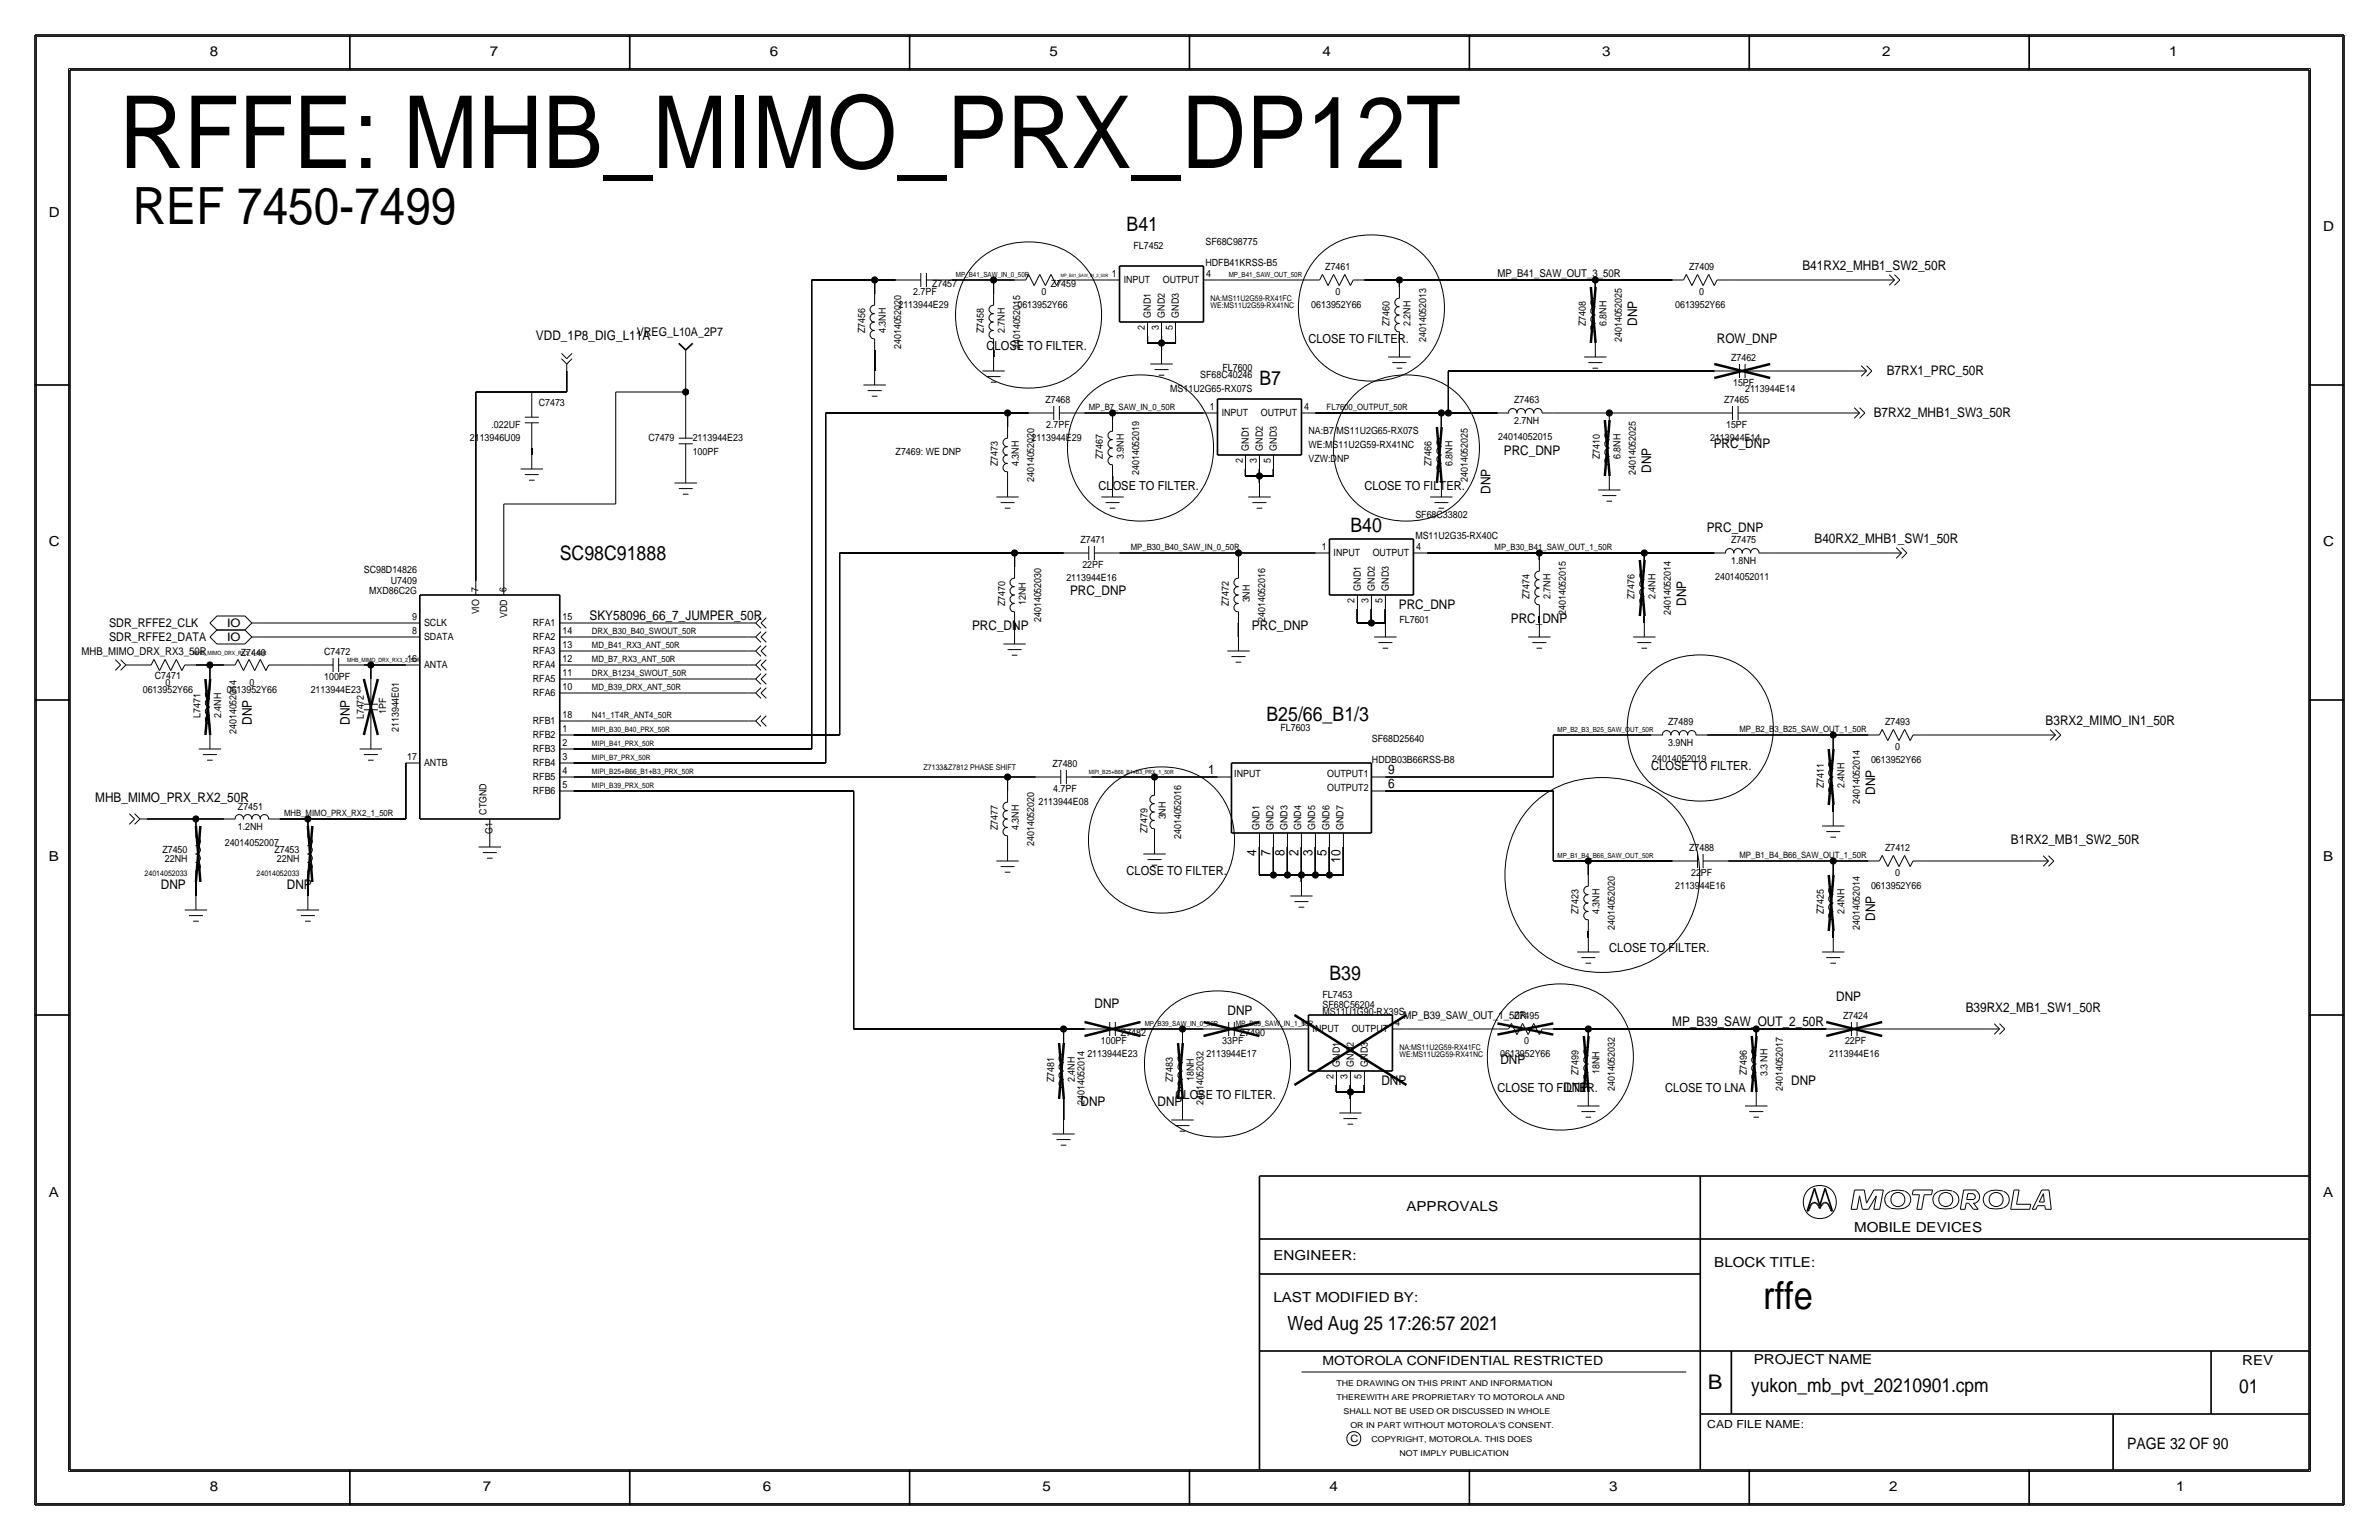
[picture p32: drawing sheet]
<svg xmlns="http://www.w3.org/2000/svg" width="432mm" height="279mm" viewBox="0 0 432 279" stroke-linecap="round" stroke-linejoin="round" font-family="sans-serif">
<defs><g id="words">
<text font-size="18.3" x="21.6" y="30.5">RFFE: MHB_MIMO_PRX_DP12T</text>
<text font-size="9.3" x="24.1" y="40.6">REF 7450-7499</text>
<text font-size="7" x="320" y="237.5">rffe</text>
<text font-size="3.7" x="310" y="252.1">B</text>
<g font-size="3.6">
<text x="204.5" y="41.9">B41</text>
<text x="228.6" y="69.9">B7</text>
<text x="101.6" y="101.6">SC98C91888</text>
<text x="245.1" y="96.5">B40</text>
<text x="229.9" y="130.8">B25/66_B1/3</text>
<text x="241.3" y="177.8">B39</text>
</g>
<g font-size="3.5">
<text x="233.7" y="241.3">Wed Aug 25 17:26:57 2021</text>
<text x="317.9" y="252.6">yukon_mb_pvt_20210901.cpm</text>
<text x="406.4" y="252.7">01</text>
</g>
<text font-size="2.9" x="386.1" y="262.9">PAGE 32 OF 90</text>
<g font-size="2.5">
<text x="38.1" y="10.2">8</text>
<text x="88.9" y="10.2">7</text>
<text x="139.7" y="10.2">6</text>
<text x="190.5" y="10.2">5</text>
<text x="240" y="10.2">4</text>
<text x="290.8" y="10.2">3</text>
<text x="341.6" y="10.2">2</text>
<text x="393.7" y="10.2">1</text>
<text x="8.9" y="39.4">D</text>
<text x="421.6" y="41.9">D</text>
<text x="8.9" y="99.1">C</text>
<text x="421.6" y="99.1">C</text>
<text x="8.9" y="156.2">B</text>
<text x="421.6" y="156.2">B</text>
<text x="8.9" y="217.2">A</text>
<text x="255.3" y="219.7">APPROVALS</text>
<text x="421.6" y="217.2">A</text>
<text x="336.5" y="223.5">MOBILE DEVICES</text>
<text x="231.1" y="228.6">ENGINEER:</text>
<text x="311.1" y="229.9">BLOCK TITLE:</text>
<text x="231.1" y="236.2">LAST MODIFIED BY:</text>
<text x="318.3" y="247.5">PROJECT NAME</text>
<text x="407" y="247.6">REV</text>
<text x="38.1" y="270.5">8</text>
<text x="87.6" y="270.5">7</text>
<text x="138.4" y="270.5">6</text>
<text x="189.2" y="270.5">5</text>
<text x="241.3" y="270.5">4</text>
<text x="292.1" y="270.5">3</text>
<text x="342.9" y="270.5">2</text>
<text x="395" y="270.5">1</text>
</g>
<g font-size="2.4">
<text x="327.2" y="49">B41RX2_MHB1_SW2_50R</text>
<text x="297.2" y="59.1" transform="rotate(-90 297.2 59.1)">DNP</text>
<text x="97.3" y="61.7">VDD_1P8_DIG_L11A</text>
<text x="311.6" y="62.2">ROW_DNP</text>
<text x="342.5" y="68.1">B7RX1_PRC_50R</text>
<text x="340.1" y="75.7">B7RX2_MHB1_SW3_50R</text>
<text x="273" y="82.5">PRC_DNP</text>
<text x="311.1" y="81.3">PRC_DNP</text>
<text x="270.5" y="89.6" transform="rotate(-90 270.5 89.6)">DNP</text>
<text x="299.7" y="85.8" transform="rotate(-90 299.7 85.8)">DNP</text>
<text x="309.8" y="96.5">PRC_DNP</text>
<text x="329.3" y="98.6">B40RX2_MHB1_SW1_50R</text>
<text x="194.2" y="108">PRC_DNP</text>
<text x="107" y="112.5">SKY58096_66_7_JUMPER_50R</text>
<text x="253.9" y="110.5">PRC_DNP</text>
<text x="274.2" y="113">PRC_DNP</text>
<text x="306.1" y="109.9" transform="rotate(-90 306.1 109.9)">DNP</text>
<text x="176.4" y="114.3">PRC_DNP</text>
<text x="227.2" y="114.3">PRC_DNP</text>
<text x="45.7" y="131.5" transform="rotate(-90 45.7 131.5)">DNP</text>
<text x="63.5" y="131.5" transform="rotate(-90 63.5 131.5)">DNP</text>
<text x="371.3" y="131.6">B3RX2_MIMO_IN1_50R</text>
<text x="219.3" y="140.5">1</text>
<text x="252" y="143">6</text>
<text x="252" y="140.5">9</text>
<text x="17.3" y="145.5">MHB_MIMO_PRX_RX2_50R</text>
<text x="340.4" y="144.2" transform="rotate(-90 340.4 144.2)">DNP</text>
<text x="228.1" y="155.4" transform="rotate(-90 228.1 155.4)">4</text>
<text x="230.6" y="155.4" transform="rotate(-90 230.6 155.4)">7</text>
<text x="233.2" y="155.4" transform="rotate(-90 233.2 155.4)">8</text>
<text x="235.7" y="155.4" transform="rotate(-90 235.7 155.4)">2</text>
<text x="238.3" y="155.4" transform="rotate(-90 238.3 155.4)">3</text>
<text x="240.8" y="155.4" transform="rotate(-90 240.8 155.4)">5</text>
<text x="365" y="153.2">B1RX2_MB1_SW2_50R</text>
<text x="29.2" y="161.3">DNP</text>
<text x="52.1" y="161.3">DNP</text>
<text x="243.3" y="156.6" transform="rotate(-90 243.3 156.6)">10</text>
<text x="340.4" y="167.1" transform="rotate(-90 340.4 167.1)">DNP</text>
<text x="198.7" y="182.9">DNP</text>
<text x="222.8" y="184.1">DNP</text>
<text x="333.3" y="181.6">DNP</text>
<text x="356.8" y="183.6">B39RX2_MB1_SW1_50R</text>
<text x="303.5" y="186.2">MP_B39_SAW_OUT_2_50R</text>
<text x="250.7" y="196.8">DNP</text>
<text x="272.3" y="193">DNP</text>
<text x="325.1" y="196.8">DNP</text>
<text x="196.1" y="200.7">DNP</text>
<text x="210.1" y="200.7">DNP</text>
<text x="283.8" y="198.1">DNP</text>
</g>
<g font-size="2.3">
<text x="179.1" y="63.5">CLOSE TO FILTER.</text>
<text x="237.5" y="62.2">CLOSE TO FILTER.</text>
<text x="199.4" y="88.9">CLOSE TO FILTER.</text>
<text x="247.6" y="88.9">CLOSE TO FILTER.</text>
<text x="299.7" y="139.7">CLOSE TO FILTER.</text>
<text x="204.5" y="158.8">CLOSE TO FILTER.</text>
<text x="292.1" y="172.7">CLOSE TO FILTER.</text>
<text x="213.4" y="199.4">CLOSE TO FILTER.</text>
<text x="271.8" y="198.1">CLOSE TO FILTER.</text>
<text x="302.3" y="198.1">CLOSE TO LNA</text>
<text x="240" y="247.6">MOTOROLA CONFIDENTIAL RESTRICTED</text>
</g>
<g font-size="2.2">
<text x="115.6" y="61">VREG_L10A_2P7</text>
<text x="19.8" y="113.8">SDR_RFFE2_CLK</text>
<text x="19.8" y="116.3">SDR_RFFE2_DATA</text>
</g>
<g font-size="2.1">
<text x="41.2" y="113.7">IO</text>
<text x="41.2" y="116.3">IO</text>
</g>
<g font-size="2">
<text x="271.8" y="50.3">MP_B41_SAW_OUT_3_50R</text>
<text x="14.8" y="118.9">MHB_MIMO_DRX_RX3_50R</text>
<text x="254.8" y="184.9">MP_B39_SAW_OUT_1_50R</text>
<text x="309.9" y="259.1">CAD FILE NAME:</text>
</g>
<g font-size="1.8">
<text x="205.7" y="45.1">FL7452</text>
<text x="218.8" y="44.5">SF68C98775</text>
<text x="165.7" y="53.6">2.7PF</text>
<text x="169.2" y="52.1">Z7457</text>
<text x="189" y="53.4">0</text>
<text x="190.8" y="52.1">Z7459</text>
<text x="201.8" y="50.3">1</text>
<text x="204" y="51.4">INPUT</text>
<text x="211.1" y="51.4">OUTPUT</text>
<text x="218.8" y="48.3">HDFB41KRSS-B5</text>
<text x="218.9" y="50.3">4</text>
<text x="240.5" y="49.1">Z7461</text>
<text x="242.4" y="53.4">0</text>
<text x="306.6" y="49">Z7409</text>
<text x="308.4" y="53.4">0</text>
<text x="163.1" y="55.9">2113944E29</text>
<text x="184.7" y="55.9">0613952Y66</text>
<text x="207.8" y="59.8" transform="rotate(-90 207.8 59.8)">2</text>
<text x="208.9" y="57.7" transform="rotate(-90 208.9 57.7)">GND1</text>
<text x="210.3" y="59.8" transform="rotate(-90 210.3 59.8)">3</text>
<text x="211.4" y="57.7" transform="rotate(-90 211.4 57.7)">GND2</text>
<text x="212.9" y="59.8" transform="rotate(-90 212.9 59.8)">5</text>
<text x="214" y="57.7" transform="rotate(-90 214 57.7)">GND3</text>
<text x="238" y="55.9">0613952Y66</text>
<text x="252.2" y="59.2" transform="rotate(-90 252.2 59.2)">Z7460</text>
<text x="256" y="59.2" transform="rotate(-90 256 59.2)">2.2NH</text>
<text x="287.8" y="59.2" transform="rotate(-90 287.8 59.2)">Z7408</text>
<text x="291.6" y="59.2" transform="rotate(-90 291.6 59.2)">6.8NH</text>
<text x="304" y="55.9">0613952Y66</text>
<text x="157" y="60.4" transform="rotate(-90 157 60.4)">Z7456</text>
<text x="160.8" y="60.4" transform="rotate(-90 160.8 60.4)">4.3NH</text>
<text x="163.6" y="63.3" transform="rotate(-90 163.6 63.3)">24014052020</text>
<text x="178.6" y="60.4" transform="rotate(-90 178.6 60.4)">Z7458</text>
<text x="182.4" y="60.4" transform="rotate(-90 182.4 60.4)">2.7NH</text>
<text x="185.2" y="63.3" transform="rotate(-90 185.2 63.3)">24014052015</text>
<text x="258.8" y="62.1" transform="rotate(-90 258.8 62.1)">24014052013</text>
<text x="294.4" y="62.1" transform="rotate(-90 294.4 62.1)">24014052025</text>
<text x="314.2" y="65.5">Z7462</text>
<text x="212.4" y="71.1">MS11U2G65-RX07S</text>
<text x="217.8" y="68.6">SF68C40246</text>
<text x="221.9" y="67.3">FL7600</text>
<text x="314.6" y="70.1">15PF</text>
<text x="316.7" y="71.1">2113944E14</text>
<text x="89.2" y="77.7">.022UF</text>
<text x="97.8" y="73.7">C7473</text>
<text x="189.7" y="73.2">Z7468</text>
<text x="189.9" y="77.7">2.7PF</text>
<text x="219.6" y="74.4">1</text>
<text x="221.7" y="75.5">INPUT</text>
<text x="228.8" y="75.5">OUTPUT</text>
<text x="236.7" y="74.4">4</text>
<text x="274.8" y="73.2">Z7463</text>
<text x="274.8" y="77">2.7NH</text>
<text x="312.9" y="73.2">Z7465</text>
<text x="313.3" y="77.7">15PF</text>
<text x="85.3" y="80">2113946U09</text>
<text x="117.7" y="80">C7479</text>
<text x="125.7" y="80">2113944E23</text>
<text x="125.7" y="82.5">100PF</text>
<text x="162.6" y="82.5">Z7469: WE DNP</text>
<text x="187.2" y="80">2113944E29</text>
<text x="200.2" y="83.3" transform="rotate(-90 200.2 83.3)">Z7467</text>
<text x="204" y="83.3" transform="rotate(-90 204 83.3)">3.9NH</text>
<text x="225.6" y="84" transform="rotate(-90 225.6 84)">2</text>
<text x="226.7" y="81.8" transform="rotate(-90 226.7 81.8)">GND1</text>
<text x="228.1" y="84" transform="rotate(-90 228.1 84)">3</text>
<text x="229.2" y="81.8" transform="rotate(-90 229.2 81.8)">GND2</text>
<text x="230.6" y="84" transform="rotate(-90 230.6 84)">5</text>
<text x="231.7" y="81.8" transform="rotate(-90 231.7 81.8)">GND3</text>
<text x="237.5" y="83.8">VZW:DNP</text>
<text x="237.5" y="81.3">WE:MS11U2G59-RX41NC</text>
<text x="237.5" y="78.7">NA:B7 MS11U2G65-RX07S</text>
<text x="271.9" y="79.8">24014052015</text>
<text x="290.4" y="83.3" transform="rotate(-90 290.4 83.3)">Z7410</text>
<text x="294.1" y="83.3" transform="rotate(-90 294.1 83.3)">6.8NH</text>
<text x="310.4" y="80">2113944E14</text>
<text x="181.1" y="84.6" transform="rotate(-90 181.1 84.6)">Z7473</text>
<text x="184.9" y="84.6" transform="rotate(-90 184.9 84.6)">4.3NH</text>
<text x="187.7" y="87.5" transform="rotate(-90 187.7 87.5)">24014052020</text>
<text x="206.8" y="86.2" transform="rotate(-90 206.8 86.2)">24014052019</text>
<text x="259.8" y="84.6" transform="rotate(-90 259.8 84.6)">Z7466</text>
<text x="263.7" y="84.6" transform="rotate(-90 263.7 84.6)">6.8NH</text>
<text x="266.4" y="87.5" transform="rotate(-90 266.4 87.5)">24014052025</text>
<text x="296.9" y="86.2" transform="rotate(-90 296.9 86.2)">24014052025</text>
<text x="256.9" y="94">SF68C33802</text>
<text x="196.1" y="98.6">Z7471</text>
<text x="239.9" y="99.8">1</text>
<text x="242.1" y="100.9">INPUT</text>
<text x="249.2" y="100.9">OUTPUT</text>
<text x="256.9" y="97.8">MS11U2G35-RX40C</text>
<text x="257" y="99.8">4</text>
<text x="314.2" y="98.6">Z7475</text>
<text x="66" y="104">SC98D14826</text>
<text x="67" y="107.8">MXD86C2G</text>
<text x="71" y="105.9">U7409</text>
<text x="86.9" y="107.4" transform="rotate(-90 86.9 107.4)">7</text>
<text x="91.9" y="107.4" transform="rotate(-90 91.9 107.4)">6</text>
<text x="193.6" y="105.4">2113944E16</text>
<text x="196.5" y="103.1">22PF</text>
<text x="247" y="107.2" transform="rotate(-90 247 107.2)">GND1</text>
<text x="249.5" y="107.2" transform="rotate(-90 249.5 107.2)">GND2</text>
<text x="252.1" y="107.2" transform="rotate(-90 252.1 107.2)">GND3</text>
<text x="311.3" y="105.2">24014052011</text>
<text x="314.2" y="102.4">1.8NH</text>
<text x="74.8" y="112.5">9</text>
<text x="77" y="113.6">SCLK</text>
<text x="87" y="111.5" transform="rotate(-90 87 111.5)">VIO</text>
<text x="92" y="112.1" transform="rotate(-90 92 112.1)">VDD</text>
<text x="96.7" y="113.6">RFA1</text>
<text x="102.1" y="112.5">15</text>
<text x="182.4" y="110" transform="rotate(-90 182.4 110)">Z7470</text>
<text x="186.2" y="109.8" transform="rotate(-90 186.2 109.8)">12NH</text>
<text x="189" y="112.9" transform="rotate(-90 189 112.9)">24014052030</text>
<text x="223" y="110" transform="rotate(-90 223 110)">Z7472</text>
<text x="226.8" y="109.3" transform="rotate(-90 226.8 109.3)">3NH</text>
<text x="229.6" y="112.9" transform="rotate(-90 229.6 112.9)">24014052016</text>
<text x="245.9" y="109.4" transform="rotate(-90 245.9 109.4)">2</text>
<text x="248.4" y="109.4" transform="rotate(-90 248.4 109.4)">3</text>
<text x="251" y="109.4" transform="rotate(-90 251 109.4)">5</text>
<text x="254" y="113">FL7601</text>
<text x="277.6" y="108.7" transform="rotate(-90 277.6 108.7)">Z7474</text>
<text x="281.4" y="108.7" transform="rotate(-90 281.4 108.7)">2.7NH</text>
<text x="284.2" y="111.6" transform="rotate(-90 284.2 111.6)">24014052015</text>
<text x="296.7" y="108.7" transform="rotate(-90 296.7 108.7)">Z7476</text>
<text x="300.5" y="108.7" transform="rotate(-90 300.5 108.7)">2.4NH</text>
<text x="303.3" y="111.6" transform="rotate(-90 303.3 111.6)">24014052014</text>
<text x="43.7" y="119">Z7440</text>
<text x="58.8" y="118.9">C7472</text>
<text x="74.8" y="115.1">8</text>
<text x="77" y="116.2">SDATA</text>
<text x="96.7" y="118.7">RFA3</text>
<text x="96.7" y="116.2">RFA2</text>
<text x="102.1" y="117.6">13</text>
<text x="102.1" y="115.1">14</text>
<text x="25.9" y="125.7">0613952Y66</text>
<text x="28.1" y="123.2">C7471</text>
<text x="30" y="124.5">0</text>
<text x="41.2" y="125.7">0613952Y66</text>
<text x="45.3" y="124.5">0</text>
<text x="56.4" y="125.7">2113944E23</text>
<text x="58.8" y="123.4">100PF</text>
<text x="73.9" y="120.1">16</text>
<text x="77" y="121.3">ANTA</text>
<text x="96.7" y="123.8">RFA5</text>
<text x="96.7" y="121.3">RFA4</text>
<text x="102.1" y="120.1">12</text>
<text x="102.1" y="122.7">11</text>
<text x="102.1" y="125.2">10</text>
<text x="36.4" y="130.3" transform="rotate(-90 36.4 130.3)">L7471</text>
<text x="40.1" y="130.3" transform="rotate(-90 40.1 130.3)">2.4NH</text>
<text x="66" y="130.5" transform="rotate(-90 66 130.5)">L7472</text>
<text x="70.1" y="129.5" transform="rotate(-90 70.1 129.5)">1PF</text>
<text x="96.7" y="126.3">RFA6</text>
<text x="96.7" y="131.4">RFB1</text>
<text x="102.1" y="130.3">18</text>
<text x="302.8" y="131.6">Z7489</text>
<text x="342.1" y="131.6">Z7493</text>
<text x="42.9" y="133.2" transform="rotate(-90 42.9 133.2)">24014052014</text>
<text x="72.4" y="132.8" transform="rotate(-90 72.4 132.8)">2113944E01</text>
<text x="73.9" y="137.9">17</text>
<text x="96.7" y="136.5">RFB3</text>
<text x="96.7" y="134">RFB2</text>
<text x="102.1" y="137.9">3</text>
<text x="102.1" y="132.8">1</text>
<text x="102.1" y="135.4">2</text>
<text x="232.4" y="132.7">FL7603</text>
<text x="249" y="134.7">SF68D25640</text>
<text x="302.8" y="135.4">3.9NH</text>
<text x="344" y="136">0</text>
<text x="77" y="139">ANTB</text>
<text x="96.7" y="141.6">RFB5</text>
<text x="96.7" y="139">RFB4</text>
<text x="102.1" y="143">5</text>
<text x="102.1" y="140.5">4</text>
<text x="191" y="139.2">Z7480</text>
<text x="191.1" y="143.8">4.7PF</text>
<text x="224" y="141">INPUT</text>
<text x="240.9" y="143.5">OUTPUT2</text>
<text x="240.9" y="141">OUTPUT1</text>
<text x="249" y="138.4">HDDB03B66RSS-B8</text>
<text x="299.9" y="138.2">24014052019</text>
<text x="331" y="143" transform="rotate(-90 331 143)">Z7411</text>
<text x="334.8" y="143" transform="rotate(-90 334.8 143)">2.4NH</text>
<text x="339.6" y="138.4">0613952Y66</text>
<text x="43.2" y="147">Z7451</text>
<text x="88.3" y="147.8" transform="rotate(-90 88.3 147.8)">CTGND</text>
<text x="96.7" y="144.1">RFB6</text>
<text x="188.5" y="146.1">2113944E08</text>
<text x="211.6" y="148.7" transform="rotate(-90 211.6 148.7)">3NH</text>
<text x="337.6" y="145.9" transform="rotate(-90 337.6 145.9)">24014052014</text>
<text x="29.5" y="154.7">Z7450</text>
<text x="40.8" y="153.4">24014052007</text>
<text x="43.2" y="150.6">1.2NH</text>
<text x="49.8" y="154.7">Z7453</text>
<text x="89.4" y="151.2" transform="rotate(-90 89.4 151.2)">G1</text>
<text x="181.1" y="150.6" transform="rotate(-90 181.1 150.6)">Z7477</text>
<text x="184.9" y="150.6" transform="rotate(-90 184.9 150.6)">4.3NH</text>
<text x="187.7" y="153.5" transform="rotate(-90 187.7 153.5)">24014052020</text>
<text x="208.3" y="151.1" transform="rotate(-90 208.3 151.1)">Z7479</text>
<text x="214.4" y="152.2" transform="rotate(-90 214.4 152.2)">24014052016</text>
<text x="228.6" y="150.6" transform="rotate(-90 228.6 150.6)">GND1</text>
<text x="231.1" y="150.6" transform="rotate(-90 231.1 150.6)">GND2</text>
<text x="233.7" y="150.6" transform="rotate(-90 233.7 150.6)">GND3</text>
<text x="236.2" y="150.6" transform="rotate(-90 236.2 150.6)">GND4</text>
<text x="238.7" y="150.6" transform="rotate(-90 238.7 150.6)">GND5</text>
<text x="241.3" y="150.6" transform="rotate(-90 241.3 150.6)">GND6</text>
<text x="243.8" y="150.6" transform="rotate(-90 243.8 150.6)">GND7</text>
<text x="306.6" y="154.4">Z7488</text>
<text x="342.1" y="154.4">Z7412</text>
<text x="29.9" y="156.5">22NH</text>
<text x="50.2" y="156.5">22NH</text>
<text x="304" y="161.3">2113944E16</text>
<text x="306.9" y="159">22PF</text>
<text x="339.6" y="161.3">0613952Y66</text>
<text x="344" y="158.9">0</text>
<text x="286.5" y="165.9" transform="rotate(-90 286.5 165.9)">Z7423</text>
<text x="290.3" y="165.9" transform="rotate(-90 290.3 165.9)">4.3NH</text>
<text x="331" y="165.9" transform="rotate(-90 331 165.9)">Z7425</text>
<text x="334.8" y="165.9" transform="rotate(-90 334.8 165.9)">2.4NH</text>
<text x="293.1" y="168.8" transform="rotate(-90 293.1 168.8)">24014052020</text>
<text x="337.6" y="168.8" transform="rotate(-90 337.6 168.8)">24014052014</text>
<text x="240" y="181">FL7453</text>
<text x="240" y="182.9">SF68C56204</text>
<text x="240" y="184.1">MS11U1G90-RX39S</text>
<text x="274.8" y="185">Z7495</text>
<text x="334.5" y="184.9">Z7424</text>
<text x="197.4" y="191.8">2113944E23</text>
<text x="199.8" y="189.5">100PF</text>
<text x="203.5" y="188">Z7482</text>
<text x="219" y="191.8">2113944E17</text>
<text x="221.9" y="189.5">33PF</text>
<text x="225" y="188">Z7490</text>
<text x="236.1" y="186.2">1</text>
<text x="238.3" y="187.3">INPUT</text>
<text x="245.4" y="187.3">OUTPUT</text>
<text x="253.2" y="186.2">4</text>
<text x="272.3" y="191.8">0613952Y66</text>
<text x="276.7" y="189.3">0</text>
<text x="332" y="191.8">2113944E16</text>
<text x="334.9" y="189.5">22PF</text>
<text x="191.3" y="196.3" transform="rotate(-90 191.3 196.3)">Z7481</text>
<text x="195.1" y="196.3" transform="rotate(-90 195.1 196.3)">2.4NH</text>
<text x="212.9" y="196.3" transform="rotate(-90 212.9 196.3)">Z7483</text>
<text x="216.7" y="196.1" transform="rotate(-90 216.7 196.1)">18NH</text>
<text x="242.1" y="195.7" transform="rotate(-90 242.1 195.7)">2</text>
<text x="243.2" y="193.5" transform="rotate(-90 243.2 193.5)">GND1</text>
<text x="244.6" y="195.7" transform="rotate(-90 244.6 195.7)">3</text>
<text x="245.7" y="193.5" transform="rotate(-90 245.7 193.5)">GND2</text>
<text x="247.1" y="195.7" transform="rotate(-90 247.1 195.7)">5</text>
<text x="248.3" y="193.5" transform="rotate(-90 248.3 193.5)">GND3</text>
<text x="286.5" y="195.1" transform="rotate(-90 286.5 195.1)">Z7499</text>
<text x="290.3" y="194.8" transform="rotate(-90 290.3 194.8)">18NH</text>
<text x="293.1" y="198" transform="rotate(-90 293.1 198)">24014052032</text>
<text x="317" y="195.1" transform="rotate(-90 317 195.1)">Z7496</text>
<text x="320.8" y="195.3" transform="rotate(-90 320.8 195.3)">3.3 NH</text>
<text x="323.6" y="198" transform="rotate(-90 323.6 198)">24014052017</text>
<text x="196.8" y="200.5" transform="rotate(-90 196.8 200.5)">24014052014</text>
<text x="218.4" y="200.5" transform="rotate(-90 218.4 200.5)">24014052032</text>
<text x="245.1" y="261.6">C</text>
</g>
<g font-size="1.6">
<text x="197.6" y="74.4">MP_B7_SAW_IN_0_50R</text>
<text x="240.8" y="74.4">FL7600_OUTPUT_50R</text>
<text x="205.2" y="99.8">MP_B30_B40_SAW_IN_0_50R</text>
<text x="271.3" y="99.8">MP_B30_B41_SAW_OUT_1_50R</text>
<text x="107.4" y="117.6">MD_B41_RX3_ANT_50R</text>
<text x="107.4" y="115.1">DRX_B30_B40_SWOUT_50R</text>
<text x="107.4" y="120.1">MD_B7_RX3_ANT_50R</text>
<text x="107.4" y="122.7">DRX_B1234_SWOUT_50R</text>
<text x="107.4" y="125.2">MD_B39_DRX_ANT_50R</text>
<text x="107.4" y="130.3">N41_1T4R_ANT4_50R</text>
<text x="315.7" y="132.8">MP_B2_B3_B25_SAW_OUT_1_50R</text>
<text x="51.6" y="148.1">MHB_MIMO_PRX_RX2_1_50R</text>
<text x="315.7" y="155.7">MP_B1_B4_B66_SAW_OUT_1_50R</text>
</g>
<g font-size="1.5">
<text x="242.6" y="251.5">THE DRAWING ON THIS PRINT AND INFORMATION</text>
<text x="242.6" y="254">THEREWITH ARE PROPRIETARY TO MOTOROLA AND</text>
<text x="243.8" y="256.5">SHALL NOT BE USED OR DISCUSSED IN WHOLE</text>
<text x="245.1" y="259.1">OR IN PART WITHOUT MOTOROLA'S CONSENT.</text>
<text x="248.9" y="261.6">COPYRIGHT, MOTOROLA. THIS DOES</text>
<text x="254" y="264.2">NOT IMPLY PUBLICATION</text>
</g>
<g font-size="1.4">
<text x="219.7" y="54.6">NA:MS11U2G59-RX41FC</text>
<text x="219.7" y="55.9">WE:MS11U2G59-RX41NC</text>
<text x="107.4" y="132.8">MIPI_B30_B40_PRX_50R</text>
<text x="107.4" y="135.4">MIPI_B41_PRX_50R</text>
<text x="107.4" y="137.9">MIPI_B7_PRX_50R</text>
<text x="107.4" y="140.5">MIPI_B25+B66_B1+B3_PRX_50R</text>
<text x="107.4" y="143">MIPI_B39_PRX_50R</text>
<text x="167.6" y="139.7">Z7133&amp;Z7812 PHASE SHIFT</text>
<text x="26.2" y="159">24014052033</text>
<text x="46.6" y="159">24014052033</text>
<text x="224.3" y="186.2">MP_B39_SAW_IN_1_50R</text>
<text x="254" y="190.5">NA:MS11U2G59-RX41FC</text>
<text x="254" y="191.8">WE:MS11U2G59-RX41NC</text>
</g>
<g font-size="1.3">
<text x="173.5" y="50.3">MP_B41_SAW_IN_0_50R</text>
<text x="223" y="50.3">MP_B41_SAW_OUT_50R</text>
<text x="282.7" y="132.8">MP_B2_B3_B25_SAW_OUT_50R</text>
<text x="282.7" y="155.7">MP_B1_B4_B66_SAW_OUT_50R</text>
<text x="207.8" y="186.2">MP_B39_SAW_IN_0_50R</text>
</g>
<g font-size="1.1">
<text x="35.1" y="118.9">MHB_MIMO_DRX_RX3_1_50R</text>
<text x="63" y="120.1">MHB_MIMO_DRX_RX3_2_50R</text>
<text x="197.6" y="140.5">MIPI_B25+B66_B1+B3_PRX_1_50R</text>
</g>
<text font-size=".8" x="192.5" y="50.3">MP_B41_SAW_IN_2_50R</text>
</g></defs>
<!-- layer: Nets -->
<g fill="none" stroke="#000" stroke-width=".18">
<path d="M147.3 50.8h11.4zM147.3 50.8v85.1zM158.7 50.8h3.9zM158.7 50.8v2.5zM172.7 50.8h7.6zM176.7 48a13.8 13.8 0 0 1 14-3.6 12.7 12.7 0 0 1 9.2 12.8 12.7 12.7 0 0 1-13.2 13.2 12.7 12.7 0 0 1-13.3-13.2 13.7 13.7 0 0 1 3.3-9.2zM180.3 50.8h3.8zM180.3 50.8v2.5zM194.3 50.8h6.4zM221 50.8h16.5zM239 46.8a13.8 13.8 0 0 1 14-3.7 12.7 12.7 0 0 1 9.2 12.8 12.7 12.7 0 0 1-13.3 13.2 12.7 12.7 0 0 1-13.2-13.2 13.7 13.7 0 0 1 3.3-9.1zM247.6 50.8h6.4z"/>
<path d="M254 50.8h35.6zM254 50.8v1.3zM289.6 50.8v1.3zM289.6 50.8h13.9zM313.7 50.8h27.9zM86.4 71.1v34.3zM86.4 71.1h10.1zM96.5 71.1h6.4zM102.9 67.3v3.8zM111.8 71.1v20.3zM111.8 71.1h12.7zM124.5 66v5.1z"/>
<path d="M124.5 71.1v3.8zM149.9 74.9v63.5zM149.9 74.9h33zM158.7 63.5v3.8zM180.3 63.5v1.3zM182.9 74.9h3.8zM182.9 74.9v2.6zM196.8 74.9h5.1zM197.1 72.2a13.8 13.8 0 0 1 14-3.7 12.7 12.7 0 0 1 9.2 12.8 12.7 12.7 0 0 1-13.3 13.2 12.7 12.7 0 0 1-13.2-13.2 13.7 13.7 0 0 1 3.3-9.1zM201.9 74.9v1.3zM201.9 74.9h16.5zM208.3 61v1.2z"/>
<path d="M208.3 62.2h2.5zM210.8 62.2v1.3zM210.8 61v1.2zM210.8 62.2h2.6zM213.4 61v1.2zM238.8 74.9h22.8zM245.3 72.2a13.8 13.8 0 0 1 14-3.7 12.7 12.7 0 0 1 9.2 12.8 12.7 12.7 0 0 1-13.2 13.2 12.7 12.7 0 0 1-13.3-13.2 13.7 13.7 0 0 1 3.3-9.1zM261.6 74.9v2.6zM261.6 74.9h1.3zM262.9 74.9h8.9zM262.9 67.3v7.6zM262.9 67.3h48.3z"/>
<path d="M281.9 74.9h10.2zM292.1 74.9v1.3zM292.1 74.9h17.8zM320 74.9h15.3zM321.3 67.3h15.2zM91.4 91.4v14zM91.4 91.4h20.4zM96.5 81.3v1.2zM201.9 86.4v1.2zM226.1 85.1v1.3zM226.1 86.4h2.5zM228.6 86.4v1.2z"/>
<path d="M228.6 85.1v1.3zM228.6 86.4h2.5zM231.1 85.1v1.3zM47 115.6h26.7zM47 113h26.7zM104.1 118.1h31.8zM104.1 115.6h31.8zM104.1 113h31.8zM152.4 100.3v33zM152.4 100.3h31.7zM184.1 113v1.3zM184.1 100.3h8.9z"/>
<path d="M184.1 100.3v2.6zM203.2 100.3h21.6zM224.8 113v2.6zM224.8 100.3v2.6zM224.8 100.3h14zM246.4 110.5v2.5zM246.4 113h2.5zM248.9 110.5v2.5zM248.9 113h2.6zM251.5 110.5v2.5zM259.1 100.3h20.3zM279.4 111.8v1.2z"/>
<path d="M279.4 100.3v1.3zM279.4 100.3h19zM298.4 111.8v1.2zM298.4 100.3v1.3zM298.4 100.3h12.7zM321.3 100.3h21.6zM24.1 120.7h1.3zM35.6 120.7h2.5zM38.1 120.7h2.5zM38.1 120.7v2.5zM50.8 120.7h5.1zM66 120.7h1.3z"/>
<path d="M67.3 120.7v2.5zM67.3 120.7h6.4zM73.7 138.4v10.2zM104.1 135.9h43.2zM104.1 138.4h45.8zM104.1 133.3h48.3zM104.1 120.7h31.8zM104.1 125.7h31.8zM104.1 123.2h31.8zM104.1 130.8h31.8zM281.9 133.3h17.8zM281.9 133.4v7.6z"/>
<path d="M298.7 123a13.8 13.8 0 0 1 14-3.7 12.7 12.7 0 0 1 9.2 12.8 12.7 12.7 0 0 1-13.3 13.2 12.7 12.7 0 0 1-13.2-13.2 13.7 13.7 0 0 1 3.3-9.1zM309.9 133.3h22.8zM332.7 133.4v2.5zM332.7 133.3h6.4zM349.2 133.3h21.6zM26.7 148.6h8.9zM35.6 148.6v1.3zM35.6 148.6h5zM50.8 148.6h5.1zM55.9 148.6v1.3zM55.9 148.6h17.8zM104.1 143.5h50.8z"/>
<path d="M104.1 141h78.8zM154.9 143.5v43.2zM182.9 141v2.5zM182.9 141h5.1zM198.1 141h11.4zM200.9 143.3a13.8 13.8 0 0 1 14-3.6 12.7 12.7 0 0 1 9.2 12.7 12.7 12.7 0 0 1-13.3 13.3 12.7 12.7 0 0 1-13.2-13.3 13.7 13.7 0 0 1 3.3-9.1zM209.5 141v1.2zM209.5 141h11.5zM228.6 153.7v5.1zM228.6 158.8h2.5zM231.1 153.7v5.1zM231.1 158.8h2.6z"/>
<path d="M233.7 158.8h2.5zM233.7 153.7v5.1zM236.2 158.8v1.2zM236.2 153.7v5.1zM236.2 158.8h2.6zM238.8 153.7v5.1zM238.8 158.8h2.5zM241.3 158.8h2.5zM241.3 153.7v5.1zM243.8 153.7v5.1zM251.5 141h30.4zM251.5 143.5h30.4z"/>
<path d="M277.6 146.6a17.1 17.1 0 0 1 13.2-5.5 16.8 16.8 0 0 1 17.6 15.4 17.5 17.5 0 0 1-9.8 18.4 20 20 0 0 1-17.6-1.1 17.7 17.7 0 0 1-7.7-17.3 18.1 18.1 0 0 1 4.3-9.9zM281.9 156.2h6.4zM281.9 143.5v12.7zM288.3 156.2v2.6zM288.3 156.2h15.2zM313.7 156.2h19zM332.7 146.1v1.2zM332.7 156.2v2.6zM332.7 156.2h6.4zM349.2 156.2h20.4zM35.6 160v2.6zM55.9 160v2.6z"/>
<path d="M288.3 168.9v1.3zM332.7 168.9v1.3zM154.9 186.7h38.1zM193 186.7h3.8zM193 199.4v3.8zM193 186.7v2.5zM207 186.7h7.6zM211 183.9a13.8 13.8 0 0 1 14-3.6 12.7 12.7 0 0 1 9.2 12.7 12.7 12.7 0 0 1-13.2 13.3 12.7 12.7 0 0 1-13.3-13.3 13.7 13.7 0 0 1 3.3-9.1zM214.6 186.7h3.8zM214.6 199.4v1.3zM214.6 186.7v2.5zM228.6 186.7h6.3z"/>
<path d="M242.6 196.8v1.3zM242.6 198.1h2.5zM245.1 198.1v1.3zM245.1 196.8v1.3zM245.1 198.1h2.5zM247.6 196.8v1.3zM255.3 186.7h16.5zM273.3 182.7a13.8 13.8 0 0 1 14-3.7 12.7 12.7 0 0 1 9.2 12.8 12.7 12.7 0 0 1-13.3 13.2 12.7 12.7 0 0 1-13.2-13.2 13.7 13.7 0 0 1 3.3-9.1zM281.9 186.7h6.4zM288.3 186.7v1.3zM288.3 186.7h30.5zM318.8 186.7v1.3z"/>
<path d="M318.8 186.7h12.7zM341.6 186.7h19.1z"/>
</g>
<g fill="#000" stroke="#000" stroke-width=".18">
<circle cx="158.7" cy="50.8" r=".56"/>
<circle cx="180.3" cy="50.8" r=".56"/>
<circle cx="254" cy="50.8" r=".56"/>
<circle cx="289.6" cy="50.8" r=".56"/>
<circle cx="124.5" cy="71.1" r=".56"/>
<circle cx="182.9" cy="74.9" r=".56"/>
<circle cx="201.9" cy="74.9" r=".56"/>
<circle cx="210.8" cy="62.2" r=".56"/>
<circle cx="261.6" cy="74.9" r=".56"/>
<circle cx="262.9" cy="74.9" r=".56"/>
<circle cx="292.1" cy="74.9" r=".56"/>
<circle cx="228.6" cy="86.4" r=".56"/>
<circle cx="184.2" cy="100.3" r=".56"/>
<circle cx="224.8" cy="100.3" r=".56"/>
<circle cx="248.9" cy="113" r=".56"/>
<circle cx="279.4" cy="100.3" r=".56"/>
<circle cx="298.5" cy="100.3" r=".56"/>
<circle cx="38.1" cy="120.6" r=".56"/>
<circle cx="67.3" cy="120.6" r=".56"/>
<circle cx="332.7" cy="133.3" r=".56"/>
<circle cx="35.6" cy="148.6" r=".56"/>
<circle cx="55.9" cy="148.6" r=".56"/>
<circle cx="182.9" cy="141" r=".56"/>
<circle cx="209.6" cy="141" r=".56"/>
<circle cx="231.1" cy="158.7" r=".56"/>
<circle cx="233.7" cy="158.7" r=".56"/>
<circle cx="236.2" cy="158.7" r=".56"/>
<circle cx="238.8" cy="158.7" r=".56"/>
<circle cx="241.3" cy="158.7" r=".56"/>
<circle cx="288.3" cy="156.2" r=".56"/>
<circle cx="332.7" cy="156.2" r=".56"/>
<circle cx="193" cy="186.7" r=".56"/>
<circle cx="214.6" cy="186.7" r=".56"/>
<circle cx="245.1" cy="198.1" r=".56"/>
<circle cx="288.3" cy="186.7" r=".56"/>
<circle cx="318.8" cy="186.7" r=".56"/>
</g>
<!-- layer: Components -->
<g fill="none" stroke="#000" stroke-width=".18">
<path d="M158.7 53.3v2.1zM158.7 56.9a.74 .74 0 0 0-.8 .8 .74 .74 0 0 0 .8 .7M158.7 60a.74 .74 0 0 0-.8 .7 .74 .74 0 0 0 .8 .8M158.7 58.5a.74 .74 0 0 0-.8 .7 .74 .74 0 0 0 .8 .7M158.7 55.4a.74 .74 0 0 0-.8 .8 .74 .74 0 0 0 .8 .7M162.6 50.8h4.5zM167.1 49.5v2.6zM168.1 50.8h4.6zM168.1 49.5v2.6zM180.3 53.3v2.1zM180.3 56.9a.74 .74 0 0 0-.8 .8 .74 .74 0 0 0 .8 .7M180.3 60a.74 .74 0 0 0-.8 .7 .74 .74 0 0 0 .8 .8"/>
<path d="M180.3 58.5a.74 .74 0 0 0-.8 .7 .74 .74 0 0 0 .8 .7M180.3 55.4a.74 .74 0 0 0-.8 .8 .74 .74 0 0 0 .8 .7M184.2 50.8h2zM186.7 49.8l-.5 1zM186.7 49.8l1 2zM188.7 49.8l-1 2zM188.7 49.8l1 2zM190.8 49.8l1 2zM190.8 49.8l-1.1 2zM192.3 50.8l-.5 1zM192.3 50.8h2zM200.7 50.8h2.5z"/>
<path d="M208.3 58.4v2.6zM210.8 58.4v2.6zM213.4 58.4v2.6zM218.4 50.8h2.6zM237.5 50.8h2zM240 49.8l-.5 1zM240 49.8l1 2zM242.1 49.8l-1.1 2zM242.1 49.8l1 2zM244.1 49.8l-1 2zM244.1 49.8l1 2zM245.6 50.8l-.5 1z"/>
<path d="M245.6 50.8h2zM254 52.1v2zM254 55.7a.74 .74 0 0 0-.8 .7 .74 .74 0 0 0 .8 .7M254 58.7a.74 .74 0 0 0-.8 .8 .74 .74 0 0 0 .8 .7M254 57.2a.74 .74 0 0 0-.8 .7 .74 .74 0 0 0 .8 .8M254 54.2a.74 .74 0 0 0-.8 .7 .74 .74 0 0 0 .8 .7M289.6 52.1v2zM289.6 55.7a.74 .74 0 0 0-.9 .7 .74 .74 0 0 0 .9 .7M289.6 58.7a.74 .74 0 0 0-.9 .8 .74 .74 0 0 0 .9 .7M289.6 57.2a.74 .74 0 0 0-.9 .7 .74 .74 0 0 0 .9 .8M289.6 54.2a.74 .74 0 0 0-.9 .7 .74 .74 0 0 0 .9 .7M303.5 50.8h2.1z"/>
<path d="M306.1 49.8l-.5 1zM306.1 49.8l1 2zM308.1 49.8l-1 2zM308.1 49.8l1 2zM310.1 49.8l-1 2zM310.1 49.8l1 2zM311.7 50.8l-.6 1zM311.7 50.8h2zM341.6 50.8h2.3zM342.9 51.8l1-1zM342.9 49.8l1 1zM343.9 49.8l.9 1z"/>
<path d="M343.9 51.8l.9-1zM95.2 75.7h2.6zM95.3 76.7h2.5zM96.5 76.7v4.6zM96.5 71.1v4.6zM101.9 64.1l1 1zM101.9 65.1l1 .9zM102.9 65.1l.9-1zM102.9 66l.9-.9zM102.9 66v1.3zM123.2 79.5h2.5zM124.5 63.5v2.5z"/>
<path d="M124.5 74.9v4.6zM156.7 69.8h4.1zM157.5 70.9h2.5zM158.2 71.9h1.1zM158.7 67.3v2.5zM158.7 61.5v2zM178.3 67.3h4.1zM179.1 68.3h2.5zM179.8 69.3h1zM180.3 61.5v2zM180.3 64.8v2.5zM182.9 77.5v2z"/>
<path d="M182.9 79.6a.74 .74 0 0 0-.9 .7 .74 .74 0 0 0 .9 .7M186.7 74.9h4.6zM191.3 73.7v2.5zM192.3 74.9h4.5zM192.3 73.7v2.5zM201.9 76.2v2zM201.9 79.8a.74 .74 0 0 0-.8 .7 .74 .74 0 0 0 .8 .8M201.9 78.3a.74 .74 0 0 0-.8 .7 .74 .74 0 0 0 .8 .8M208.8 66h4.1zM209.6 67.1h2.5zM210.3 68.1h1zM210.8 63.5v2.5z"/>
<path d="M218.4 74.9h2.6zM236.2 74.9h2.6zM252 64.8h4zM252.7 65.8h2.6zM253.5 66.8h1zM254 62.2v2.6zM254 60.2v2zM261.6 77.5v2zM261.6 79.6a.74 .74 0 0 0-.8 .7 .74 .74 0 0 0 .8 .7M271.8 74.9h2zM273.8 75a.75 .75 0 0 1 .7-.9 .75 .75 0 0 1 .8 .9M275.3 75a.75 .75 0 0 1 .8-.9 .75 .75 0 0 1 .7 .9"/>
<path d="M276.9 75a.75 .75 0 0 1 .7-.9 .75 .75 0 0 1 .7 .9M278.4 75a.75 .75 0 0 1 .7-.9 .75 .75 0 0 1 .8 .9M279.9 74.9h2zM287.5 64.8h4.1zM288.3 65.8h2.5zM289.1 66.8h1zM289.6 62.2v2.6zM289.6 60.2v2zM292.1 76.2v2zM292.1 79.8a.74 .74 0 0 0-.8 .7 .74 .74 0 0 0 .8 .8M292.1 78.3a.74 .74 0 0 0-.8 .7 .74 .74 0 0 0 .8 .8M309.9 74.9h4.6z"/>
<path d="M311.1 67.3h4.6zM314.5 73.7v2.5zM315.5 74.9h4.5zM315.5 73.7v2.5zM315.7 66v2.6zM316.7 67.3h4.6zM316.7 66v2.6zM335.3 74.9h2.2zM336.5 67.3h2.3zM336.5 75.9l1-1zM336.6 74l.9 .9zM337.5 74l1 .9z"/>
<path d="M337.5 75.9l1-1zM337.8 68.3l1-1zM337.8 66.3l1 1zM338.8 68.3l1-1zM338.8 66.3l1 1zM94.5 85.1h4.1zM95.3 86.1h2.5zM96 87.1h1zM96.5 82.6v2.5zM122.4 87.6h4.1zM123.2 88.6h2.5zM123.2 80.5h2.5z"/>
<path d="M124 89.7h1zM124.5 85.1v2.5zM124.5 80.5v4.6zM180.8 90.2h4.1zM181.6 91.2h2.5zM182.4 92.2h1zM182.9 87.6v2.6zM182.9 85.6v2zM182.9 81.1a.74 .74 0 0 0-.9 .7 .74 .74 0 0 0 .9 .7M182.9 84.1a.74 .74 0 0 0-.9 .8 .74 .74 0 0 0 .9 .7M182.9 82.6a.74 .74 0 0 0-.9 .7 .74 .74 0 0 0 .9 .8M197.6 99.1v2.5z"/>
<path d="M198.6 99.1v2.5zM199.9 90.2h4.1zM200.7 91.2h2.5zM201.4 92.2h1zM201.9 84.3v2.1zM201.9 87.6v2.6zM201.9 82.9a.74 .74 0 0 0-.8 .7 .74 .74 0 0 0 .8 .7M201.9 81.3a.74 .74 0 0 0-.8 .8 .74 .74 0 0 0 .8 .7M226.1 82.6v2.5zM226.6 90.2h4zM227.3 91.2h2.6zM228.1 92.2h1z"/>
<path d="M228.6 82.6v2.5zM228.6 87.6v2.6zM231.1 82.6v2.5zM259.6 90.2h4.1zM260.4 91.2h2.5zM261.1 92.2h1zM261.6 85.6v2zM261.6 87.6v2.6zM261.6 81.1a.74 .74 0 0 0-.8 .7 .74 .74 0 0 0 .8 .7M261.6 84.1a.74 .74 0 0 0-.8 .8 .74 .74 0 0 0 .8 .7M261.6 82.6a.74 .74 0 0 0-.8 .7 .74 .74 0 0 0 .8 .8M290.1 88.9h4z"/>
<path d="M290.8 89.9h2.6zM291.6 90.9h1zM292.1 84.3v2.1zM292.1 86.4v2.5zM292.1 82.9a.74 .74 0 0 0-.8 .7 .74 .74 0 0 0 .8 .7M292.1 81.3a.74 .74 0 0 0-.8 .8 .74 .74 0 0 0 .8 .7M344.2 99.4l.9 .9zM345.1 99.4l1 .9zM20.9 119.7l1 1zM21.9 119.7l1 1zM27.9 119.6l-.5 1zM27.9 119.6l1.1 2.1z"/>
<path d="M30 119.6l-1 2.1zM30 119.6l1 2.1zM32 119.6l-1 2.1zM32 119.6l1 2.1zM38.1 115.6l1.3 1.2zM38.1 113l1.3 1.3zM39.4 114.3l-1.3 1.3zM39.4 111.8l-1.3 1.2zM39.4 116.8h5zM39.4 114.3h5zM39.4 111.8h5zM43.2 119.6l1 2.1z"/>
<path d="M43.2 119.6l-.5 1zM44.4 114.3l1.3 1.3zM44.4 111.8l1.3 1.2zM45.2 119.6l-1 2.1zM45.2 119.6l1 2.1zM45.7 115.6h1.3zM45.7 115.6l-1.2 1.2zM45.7 113h1.3zM45.7 113l-1.2 1.3zM47.2 119.6l-1 2.1zM47.2 119.6l1.1 2.1zM60.5 119.4v2.5z"/>
<path d="M61.5 119.4v2.5zM73.7 115.6h2.5zM73.7 113h2.5zM86.4 105.4v2.5zM91.4 105.4v2.5zM101.6 113h2.5zM101.6 115.6h2.5zM101.6 118.1h2.5zM135.9 113h1.3zM135.9 118.1h1.3zM135.9 115.6h1.3zM137.2 113l.9 1z"/>
<path d="M137.2 118.1l.9 1zM137.2 115.6l.9 .9zM138.1 113l1 1zM138.1 112.1l-.9 .9zM138.1 118.1l1 1zM138.1 117.1l-.9 1zM138.1 115.6l1 .9zM138.1 114.6l-.9 1zM138.1 119.7l-.9 1zM139.1 112.1l-1 .9zM139.1 117.1l-1 1zM139.1 114.6l-1 1z"/>
<path d="M139.1 119.7l-1 1zM182.1 116.8h4.1zM182.9 117.9h2.5zM183.6 118.9h1.1zM184.1 111v2zM184.1 102.9v2zM184.1 114.3v2.5zM184.1 106.5a.74 .74 0 0 0-.8 .7 .74 .74 0 0 0 .8 .8M184.1 109.5a.74 .74 0 0 0-.8 .8 .74 .74 0 0 0 .8 .7M184.1 108a.74 .74 0 0 0-.8 .7 .74 .74 0 0 0 .8 .8M184.1 105a.74 .74 0 0 0-.8 .7 .74 .74 0 0 0 .8 .7M193 100.3h4.6z"/>
<path d="M198.6 100.3h4.6zM222.8 118.1h4zM223.5 119.1h2.6zM224.8 111v2zM224.8 102.9v2zM224.8 115.6v2.5zM224.8 106.5a.74 .74 0 0 0-.8 .7 .74 .74 0 0 0 .8 .8M224.8 109.5a.74 .74 0 0 0-.8 .8 .74 .74 0 0 0 .8 .7M224.8 108a.74 .74 0 0 0-.8 .7 .74 .74 0 0 0 .8 .8M224.8 105a.74 .74 0 0 0-.8 .7 .74 .74 0 0 0 .8 .7M238.8 100.3h2.5zM246.4 108v2.5z"/>
<path d="M248.9 108v2.5zM249.4 115.6h4.1zM250.2 116.6h2.5zM251 117.6h1zM251.5 108v2.5zM251.5 113v2.6zM256.5 100.3h2.6zM277.4 115.6h4zM278.1 116.6h2.6zM278.9 117.6h1zM279.4 109.7v2.1zM279.4 101.6v2z"/>
<path d="M279.4 113v2.6zM279.4 105.2a.74 .74 0 0 0-.8 .7 .74 .74 0 0 0 .8 .8M279.4 108.3a.74 .74 0 0 0-.8 .7 .74 .74 0 0 0 .8 .7M279.4 106.7a.74 .74 0 0 0-.8 .8 .74 .74 0 0 0 .8 .7M279.4 103.7a.74 .74 0 0 0-.8 .7 .74 .74 0 0 0 .8 .8M296.4 115.6h4.1zM297.2 116.6h2.5zM297.9 117.6h1.1zM298.4 109.7v2.1zM298.4 101.6v2zM298.4 113v2.6zM298.4 105.2a.74 .74 0 0 0-.8 .7 .74 .74 0 0 0 .8 .8"/>
<path d="M298.4 108.3a.74 .74 0 0 0-.8 .7 .74 .74 0 0 0 .8 .7M298.4 106.7a.74 .74 0 0 0-.8 .8 .74 .74 0 0 0 .8 .7M298.4 103.7a.74 .74 0 0 0-.8 .7 .74 .74 0 0 0 .8 .8M311.1 100.3h2.1zM313.2 100.4a.75 .75 0 0 1 .7-.9 .75 .75 0 0 1 .8 .9M314.7 100.4a.75 .75 0 0 1 .7-.9 .75 .75 0 0 1 .8 .9M316.2 100.4a.75 .75 0 0 1 .8-.9 .75 .75 0 0 1 .7 .9M317.8 100.4a.75 .75 0 0 1 .7-.9 .75 .75 0 0 1 .7 .9M319.3 100.3h2zM342.9 100.3h2.2zM344.2 101.3l.9-1zM345.1 101.3l1-1z"/>
<path d="M21.9 120.7l-1 .9zM22.9 120.7l-1 .9zM22.9 120.7h1.2zM25.4 120.7h2zM33.5 120.7l-.5 1zM33.5 120.7h2.1zM36.1 135.9h4zM36.8 136.9h2.6zM37.6 137.9h1zM38.1 133.4v2.5zM38.1 131.3v2zM38.1 123.2v2z"/>
<path d="M38.1 126.8a.74 .74 0 0 0-.8 .7 .74 .74 0 0 0 .8 .8M38.1 129.8a.74 .74 0 0 0-.8 .8 .74 .74 0 0 0 .8 .7M38.1 128.3a.74 .74 0 0 0-.8 .8 .74 .74 0 0 0 .8 .7M38.1 125.3a.74 .74 0 0 0-.8 .7 .74 .74 0 0 0 .8 .7M40.6 120.7h2.1zM48.8 120.7l-.5 1zM48.8 120.7h2zM55.9 120.7h4.6zM61.5 120.7h4.5zM65.3 135.9h4zM66 127.8h2.6zM66 136.9h2.6z"/>
<path d="M66 128.8h2.6zM66.8 137.9h1zM67.3 128.8v4.5zM67.3 123.2v4.6zM67.3 133.4v2.5zM73.7 138.4h2.5zM73.7 120.7h2.5zM101.6 120.7h2.5zM101.6 135.9h2.5zM101.6 138.4h2.5zM101.6 133.3h2.5zM101.6 130.8h2.5z"/>
<path d="M101.6 123.2h2.5zM101.6 125.7h2.5zM135.9 123.2h1.3zM135.9 125.7h1.3zM135.9 120.7h1.3zM135.9 130.8h1.3zM137.2 123.2l.9 1zM137.2 125.7l.9 1zM137.2 120.7l.9 .9zM137.2 130.8l.9 1zM138.1 123.2l1 1zM138.1 122.2l-.9 1z"/>
<path d="M138.1 125.7l1 1zM138.1 124.8l-.9 .9zM138.1 120.7l1 .9zM138.1 130.8l1 1zM138.1 129.8l-.9 1zM139.1 122.2l-1 1zM139.1 124.8l-1 .9zM139.1 129.8l-1 1zM192.5 139.7v2.5zM193.5 139.7v2.5zM224.3 120.1h1zM299.7 133.3h2.1z"/>
<path d="M301.8 133.4a.75 .75 0 0 1 .7-.9 .75 .75 0 0 1 .7 .9M303.3 133.4a.75 .75 0 0 1 .7-.9 .75 .75 0 0 1 .7 .9M304.8 133.4a.75 .75 0 0 1 .7-.9 .75 .75 0 0 1 .8 .9M306.3 133.4a.75 .75 0 0 1 .8-.9 .75 .75 0 0 1 .7 .9M307.8 133.3h2.1zM332.7 135.9v2zM332.7 139.5a.74 .74 0 0 0-.8 .7 .74 .74 0 0 0 .8 .8M332.7 138a.74 .74 0 0 0-.8 .7 .74 .74 0 0 0 .8 .7M339.1 133.3h2zM341.6 132.3l-.5 1zM341.6 132.3l1 2.1zM343.7 132.3l-1.1 2.1z"/>
<path d="M343.7 132.3l1 2.1zM345.7 132.3l-1 2.1zM345.7 132.3l1 2.1zM347.2 133.4l-.5 1zM347.2 133.3h2zM370.8 133.3h2.3zM372.1 134.3l1-1zM372.1 132.4l1 .9zM373.1 132.4l.9 .9zM373.1 134.3l.9-1zM23.5 147.6l.9 1zM24.4 148.6l-.9 1z"/>
<path d="M24.4 147.6l1 1zM25.4 148.6l-1 1zM25.4 148.6h1.3zM35.5 151.9a.75 .75 0 0 1 .9 .8 .75 .75 0 0 1-.9 .7M35.5 155a.75 .75 0 0 1 .9 .7 .75 .75 0 0 1-.9 .8M35.5 156.5a.75 .75 0 0 1 .9 .8 .75 .75 0 0 1-.9 .7M35.5 153.5a.75 .75 0 0 1 .9 .7 .75 .75 0 0 1-.9 .7M35.6 158v2zM35.6 149.9v2zM40.6 148.6h2.1zM42.7 148.6a.75 .75 0 0 1 .7-.8 .75 .75 0 0 1 .7 .8M44.2 148.6a.75 .75 0 0 1 .7-.8 .75 .75 0 0 1 .8 .8"/>
<path d="M45.7 148.6a.75 .75 0 0 1 .8-.8 .75 .75 0 0 1 .7 .8M47.2 148.6a.75 .75 0 0 1 .8-.8 .75 .75 0 0 1 .7 .8M48.8 148.6h2zM55.8 151.9a.75 .75 0 0 1 .9 .8 .75 .75 0 0 1-.9 .7M55.8 155a.75 .75 0 0 1 .9 .7 .75 .75 0 0 1-.9 .8M55.8 156.5a.75 .75 0 0 1 .9 .8 .75 .75 0 0 1-.9 .7M55.8 153.5a.75 .75 0 0 1 .9 .7 .75 .75 0 0 1-.9 .7M55.9 158v2zM55.9 149.9v2zM86.9 153.7h4zM87.6 154.7h2.6zM88.4 155.7h1z"/>
<path d="M88.9 151.1v2.6zM88.9 148.6v2.5zM101.6 143.5h2.5zM101.6 141h2.5zM180.8 156.2h4.1zM181.6 157.2h2.5zM182.4 158.2h1zM182.9 153.7v2.5zM182.9 151.6v2.1zM182.9 143.5v2zM182.9 147.1a.74 .74 0 0 0-.9 .8 .74 .74 0 0 0 .9 .7M182.9 150.2a.74 .74 0 0 0-.9 .7 .74 .74 0 0 0 .9 .7"/>
<path d="M182.9 148.6a.74 .74 0 0 0-.9 .8 .74 .74 0 0 0 .9 .7M182.9 145.6a.74 .74 0 0 0-.9 .7 .74 .74 0 0 0 .9 .8M188 141h4.5zM193.5 141h4.6zM207.5 154.9h4.1zM208.3 156h2.5zM209 157h1.1zM209.5 150.4v2zM209.5 142.2v2.1zM209.5 152.4v2.5zM209.5 145.8a.74 .74 0 0 0-.8 .8 .74 .74 0 0 0 .8 .7M209.5 148.9a.74 .74 0 0 0-.8 .7 .74 .74 0 0 0 .8 .8"/>
<path d="M209.5 147.4a.74 .74 0 0 0-.8 .7 .74 .74 0 0 0 .8 .7M209.5 144.3a.74 .74 0 0 0-.8 .8 .74 .74 0 0 0 .8 .7M221 141h2.5zM228.6 151.1v2.6zM231.1 151.1v2.6zM233.7 151.1v2.6zM236.2 151.1v2.6zM238.8 151.1v2.6zM241.3 151.1v2.6zM243.8 151.1v2.6zM248.9 143.5h2.6zM248.9 141h2.6z"/>
<path d="M288.3 158.8v2zM303.5 156.2h4.6zM308.1 154.9v2.6zM309.1 156.2h4.6zM309.1 154.9v2.6zM330.7 149.9h4.1zM331.5 150.9h2.5zM332.2 151.9h1zM332.7 158.8v2zM332.7 144v2zM332.7 147.3v2.6zM332.7 142.5a.74 .74 0 0 0-.8 .8 .74 .74 0 0 0 .8 .7"/>
<path d="M332.7 141a.74 .74 0 0 0-.8 .8 .74 .74 0 0 0 .8 .7M339.1 156.2h2zM341.6 155.2l-.5 1zM341.6 155.2l1 2zM343.7 155.2l-1.1 2zM343.7 155.2l1 2zM345.7 155.2l-1 2zM345.7 155.2l1 2zM347.2 156.2l-.5 1zM347.2 156.2h2zM369.6 156.2h2.2zM370.8 157.2l1-1z"/>
<path d="M370.8 155.2l1 1zM371.8 155.2l1 1zM371.8 157.2l1-1zM33.5 165.1h4.1zM34.3 166.1h2.5zM35.1 167.1h1zM35.6 162.6v2.5zM53.8 165.1h4.1zM54.6 166.1h2.5zM55.4 167.1h1zM55.9 162.6v2.5zM234.2 162.6h4.1z"/>
<path d="M235 163.6h2.5zM235.7 164.6h1zM236.2 160v2.6zM286.3 172.7h4zM287 173.7h2.6zM287.8 174.8h1zM288.3 166.9v2zM288.3 170.2v2.5zM288.3 162.4a.74 .74 0 0 0-.8 .7 .74 .74 0 0 0 .8 .7M288.3 165.4a.74 .74 0 0 0-.8 .7 .74 .74 0 0 0 .8 .8M288.3 163.9a.74 .74 0 0 0-.8 .7 .74 .74 0 0 0 .8 .8M288.3 160.8a.74 .74 0 0 0-.8 .8 .74 .74 0 0 0 .8 .7"/>
<path d="M330.7 172.7h4.1zM331.5 173.7h2.5zM332.2 174.8h1zM332.7 166.9v2zM332.7 170.2v2.5zM332.7 162.4a.74 .74 0 0 0-.8 .7 .74 .74 0 0 0 .8 .7M332.7 165.4a.74 .74 0 0 0-.8 .7 .74 .74 0 0 0 .8 .8M332.7 163.9a.74 .74 0 0 0-.8 .7 .74 .74 0 0 0 .8 .8M332.7 160.8a.74 .74 0 0 0-.8 .8 .74 .74 0 0 0 .8 .7M193 197.4v2zM193 189.2v2.1zM193 192.8a.74 .74 0 0 0-.8 .8 .74 .74 0 0 0 .8 .7"/>
<path d="M193 195.9a.74 .74 0 0 0-.8 .7 .74 .74 0 0 0 .8 .8M193 194.4a.74 .74 0 0 0-.8 .7 .74 .74 0 0 0 .8 .7M193 191.3a.74 .74 0 0 0-.8 .7 .74 .74 0 0 0 .8 .8M196.8 186.7h4.6zM201.4 185.4v2.6zM202.4 186.7h4.6zM202.4 185.4v2.6zM214.6 197.4v2zM214.6 189.2v2.1zM214.6 192.8a.74 .74 0 0 0-.8 .8 .74 .74 0 0 0 .8 .7M214.6 195.9a.74 .74 0 0 0-.8 .7 .74 .74 0 0 0 .8 .8M214.6 194.4a.74 .74 0 0 0-.8 .7 .74 .74 0 0 0 .8 .7"/>
<path d="M214.6 191.3a.74 .74 0 0 0-.8 .7 .74 .74 0 0 0 .8 .8M218.4 186.7h4.6zM223 185.4v2.6zM224 186.7h4.6zM224 185.4v2.6zM234.9 186.7h2.6zM242.6 194.3v2.5zM245.1 199.4v2.5zM245.1 194.3v2.5zM247.6 194.3v2.5zM252.7 186.7h2.6zM271.8 186.7h2z"/>
<path d="M274.3 185.7l-.5 1zM274.3 185.7l1 2zM276.4 185.7l-1.1 2zM276.4 185.7l1 2zM278.4 185.7l-1 2zM278.4 185.7l1 2zM279.9 186.7l-.5 1zM279.9 186.7h2zM288.3 198.1v2.6zM288.3 196.1v2zM288.3 188v2zM288.3 191.6a.74 .74 0 0 0-.8 .7 .74 .74 0 0 0 .8 .7"/>
<path d="M288.3 194.6a.74 .74 0 0 0-.8 .8 .74 .74 0 0 0 .8 .7M288.3 193.1a.74 .74 0 0 0-.8 .7 .74 .74 0 0 0 .8 .8M288.3 190a.74 .74 0 0 0-.8 .8 .74 .74 0 0 0 .8 .7M318.8 196.1v2zM318.8 188v2zM318.8 198.1v2.6zM318.8 191.6a.74 .74 0 0 0-.9 .7 .74 .74 0 0 0 .9 .7M318.8 194.6a.74 .74 0 0 0-.9 .8 .74 .74 0 0 0 .9 .7M318.8 193.1a.74 .74 0 0 0-.9 .7 .74 .74 0 0 0 .9 .8M318.8 190a.74 .74 0 0 0-.9 .8 .74 .74 0 0 0 .9 .7M331.5 186.7h4.5zM336 185.4v2.6z"/>
<path d="M337.1 186.7h4.5zM337.1 185.4v2.6zM360.7 186.7h2.2zM361.9 187.7l1-1zM362 185.7l.9 1zM362.9 185.7l1 1zM362.9 187.7l1-1zM191 205.7h4.1zM191.8 206.8h2.5zM192.5 207.8h1zM193 203.2v2.5zM212.6 203.2h4.1z"/>
<path d="M213.4 204.2h2.5zM214.1 205.2h1zM214.6 200.7v2.5zM243.1 201.9h4zM243.8 202.9h2.6zM244.6 204h1zM286.3 200.7h4zM287 201.7h2.6zM287.8 202.7h1zM316.7 200.7h4.1zM317.5 201.7h2.5zM318.3 202.7h1z"/>
</g>
<g fill="none" stroke="#000" stroke-width=".3">
<path d="M203.2 48.3v10.1zM203.2 58.4h15.2zM203.2 48.3h15.2zM218.4 48.3v10.1zM123.2 62.3l1.3 1.2zM124.5 63.5l1.2-1.2zM221 72.4h15.2zM221 72.4v10.1zM236.2 72.4v10.2zM221 82.5h15.2zM241.3 97.8v10.1zM241.3 97.8h15.2z"/>
<path d="M256.5 97.8v10.2zM76.2 108v40.6zM76.2 107.9h25.4zM101.6 107.9v40.7zM241.3 107.9h15.2zM223.5 138.4h25.4zM223.5 138.4v12.7zM248.9 138.4v12.7zM76.2 148.6h25.4zM223.5 151.1h25.4zM237.5 184.2v10.1zM237.5 194.3h15.2z"/>
<path d="M237.5 184.1h15.2zM252.7 184.1v10.2z"/>
</g>
<g fill="none" stroke="#000" stroke-width=".45">
<path d="M288.7 52.1l.9 10.1zM289.6 52.1l-.9 10.1zM260.8 77.5l.9 10.1zM261.7 77.5l-.9 10.1zM291.3 76.2l.9 10.2zM292.2 76.2l-.9 10.2zM311.1 68.6l10.2-2.6zM311.1 66l10.2 2.6zM297.6 101.6l.9 10.2zM298.5 101.6l-.9 10.2zM37.3 123.2l.9 10.2zM38.2 123.2l-.9 10.1z"/>
<path d="M66 123.2l2.6 10.2zM68.6 123.2l-2.6 10.1zM331.9 135.9l.9 10.2zM332.8 135.9l-.9 10.1zM35.6 149.9l.8 10.1zM36.4 149.9l-.8 10.1zM55.9 149.9l.8 10.1zM56.7 149.9l-.8 10.1zM331.9 158.8l.9 10.1zM332.8 158.7l-.9 10.2zM192.2 189.2l.9 10.2zM193.1 189.2l-.9 10.2z"/>
<path d="M196.8 188l10.2-2.6zM196.8 185.4l10.2 2.6zM213.8 189.2l.9 10.2zM214.7 189.2l-.9 10.2zM218.4 188l10.2-2.6zM218.4 185.4l10.2 2.6zM234.9 196.8l20.4-12.7zM234.9 184.1l20.4 12.7zM271.8 187.7l10.1-2zM271.8 185.7l10.1 2zM287.5 188l.8 10.1zM288.3 188l-.8 10.1z"/>
<path d="M318 188l.8 10.1zM318.8 188l-.8 10.1zM331.5 188l10.1-2.6zM331.5 185.4l10.1 2.6z"/>
</g>
<!-- layer: Page Border and Title Block -->
<g fill="none" stroke="#000" stroke-width=".3">
<path d="M6.3 6.4v266.7zM6.4 6.4h419zM12.7 12.7h406.4zM12.7 12.7v254zM63.5 6.4v6.3zM114.3 6.4v6.3zM165.1 6.4v6.3zM215.9 6.3v6.4zM266.7 6.4v6.3zM317.5 6.4v6.3zM368.3 6.4v6.3zM419.1 12.7v254z"/>
<path d="M425.4 6.4v266.7zM6.3 69.8h6.4zM419.1 69.8h6.3zM6.3 127h6.4zM419.1 127h6.3zM6.3 184.1h6.4zM419.1 184.1h6.3zM228.6 213.4v53.3zM228.6 213.4h190.5zM308.6 213.4v53.3zM328 219.7h.2zM328.4 219.4l-.2 .3z"/>
<path d="M328.6 218.8l-.2 .6zM328.8 218.5l-.2 .3zM329 218.3l.2-.1zM329 218.3l-.2 .2zM329.2 218.2h.2zM329.3 215.6l-1.3 4.1zM329.3 215.6l1 3.1zM329.4 218.2l.2 .1zM329.6 218.3l.3 .2zM329.9 218.5l.2 .3zM330.1 218.8l.2 .5zM330.5 218.8l-.2 .5z"/>
<path d="M330.8 218.5l-.3 .3zM331 218.3l-.2 .2zM331 218.3l.2-.1zM331.2 218.2h.2zM331.3 215.6l1.3 4.1zM331.3 215.6l-1 3.1zM331.4 218.2l.2 .1zM331.6 218.3l.2 .2zM331.8 218.5l.2 .3zM332 218.8l.3 .6zM332.3 219.4l.1 .3zM332.4 219.7h.2z"/>
<path d="M228.6 231.1h80zM228.6 224.8h190.5zM228.6 245.1h190.5zM308.6 256.5h110.5zM314.2 245.1v11.4zM383.5 256.5v10.2zM401.3 245.1v11.4zM6.4 273h419zM12.7 266.7h406.4zM63.5 266.7v6.4zM114.3 266.7v6.4zM165.1 266.7v6.4z"/>
<path d="M215.9 266.7v6.3zM266.7 266.7v6.4zM317.5 266.7v6.4zM368.3 266.7v6.4z"/>
</g>
<g fill="none" stroke="#000" stroke-width=".18">
<path d="M6.6 6.6h418.6zM6.6 6.6v266.2zM12.4 12.4v254.6zM12.4 12.4h407zM419.4 12.4v254.6zM425.2 6.6v266.2zM336 219.4h1.1zM336.6 215.9h1.8zM336.6 215.9l-.6 3.5zM337.5 217l-.4 2.4zM337.5 217l.5 2.4zM338 219.4h1.1z"/>
<path d="M338.4 215.9l.4 2.4zM340.1 219.4h1.1zM340.1 215.9h1.7zM340.1 215.9l-1.3 2.4zM340.6 217l-1.5 2.4zM340.6 217l-.5 2.4zM341.8 215.9l-.6 3.5zM343.1 216.2a1.6 1.6 0 0 0-1 1.5 1.6 1.6 0 0 0 1.1 1.5M345.7 216.1h-.2a4 4 0 0 0-2.3 .1M345.7 216.2a1.59 1.59 0 0 1 1.1 1.5 1.59 1.59 0 0 1-1.1 1.5 5.1 5.1 0 0 1-2.5 0M347.1 216.8h1.3zM347.3 215.9l-.2 .9z"/>
<path d="M347.3 215.9h3.5zM347.9 219.4h.9zM348.4 216.8l-.5 2.6zM349.2 216.8l-.4 2.6zM349.2 216.8h1.4zM350.8 215.9l-.2 .9zM354.4 216.1a3.1 3.1 0 0 0-3.3 .7 1.62 1.62 0 0 0 .8 2.4M354.4 219.2a5.1 5.1 0 0 1-2.5 0M354.5 216.2a1.59 1.59 0 0 1 1 1.5 1.59 1.59 0 0 1-1 1.5M355.8 219.4h.9zM356.4 215.9h2.2zM356.4 215.9l-.6 3.5z"/>
<path d="M356.9 218.3l-.2 1.1zM356.9 218.3h.4zM357 217.6h1.2zM357.2 216.6l-.2 1zM357.2 216.6h1zM357.3 218.3l.9 1.1zM358.1 216.7a.5 .5 0 0 1 .4 .4 .5 .5 0 0 1-.4 .5M358.2 218.3l.9 1.1zM358.2 218.3h.4zM358.2 219.4h.9zM358.5 216a1.24 1.24 0 0 1 .8 1.1 1.24 1.24 0 0 1-.8 1.2M363.5 216.1a3.1 3.1 0 0 0-3.3 .7 1.62 1.62 0 0 0 .8 2.4"/>
<path d="M363.6 219.2a5.1 5.1 0 0 1-2.6 0M363.6 216.2a1.59 1.59 0 0 1 1.1 1.5 1.59 1.59 0 0 1-1.1 1.5M364.9 219.4h3.5zM365.6 215.9l-.7 3.5zM365.6 215.9h.9zM366 218.5h2.6zM366.5 215.9l-.5 2.6zM368.6 218.5l-.2 .9zM368.9 219.4h.6zM369.8 218.7h1.3zM369.8 218.7l-.3 .7zM370.1 218.1h.9z"/>
<path d="M370.6 215.9l-1.7 3.5zM370.6 215.9h1.3zM370.9 216.6l-.8 1.5zM370.9 216.6l.1 1.5zM371.1 218.7l.1 .7zM371.2 219.4h1.1zM371.9 215.9l.4 3.5zM236.2 248.9h69.9zM6.6 272.8h418.6zM12.4 267h407z"/>
<circle cx="330.3" cy="218.1" r="3"/>
<circle cx="344.5" cy="217.6" r="1.28"/>
<circle cx="353.2" cy="217.6" r="1.28"/>
<circle cx="362.3" cy="217.6" r="1.28"/>
<circle cx="245.7" cy="261" r="1.28"/>
</g>
<use href="#words"/>
</svg>
